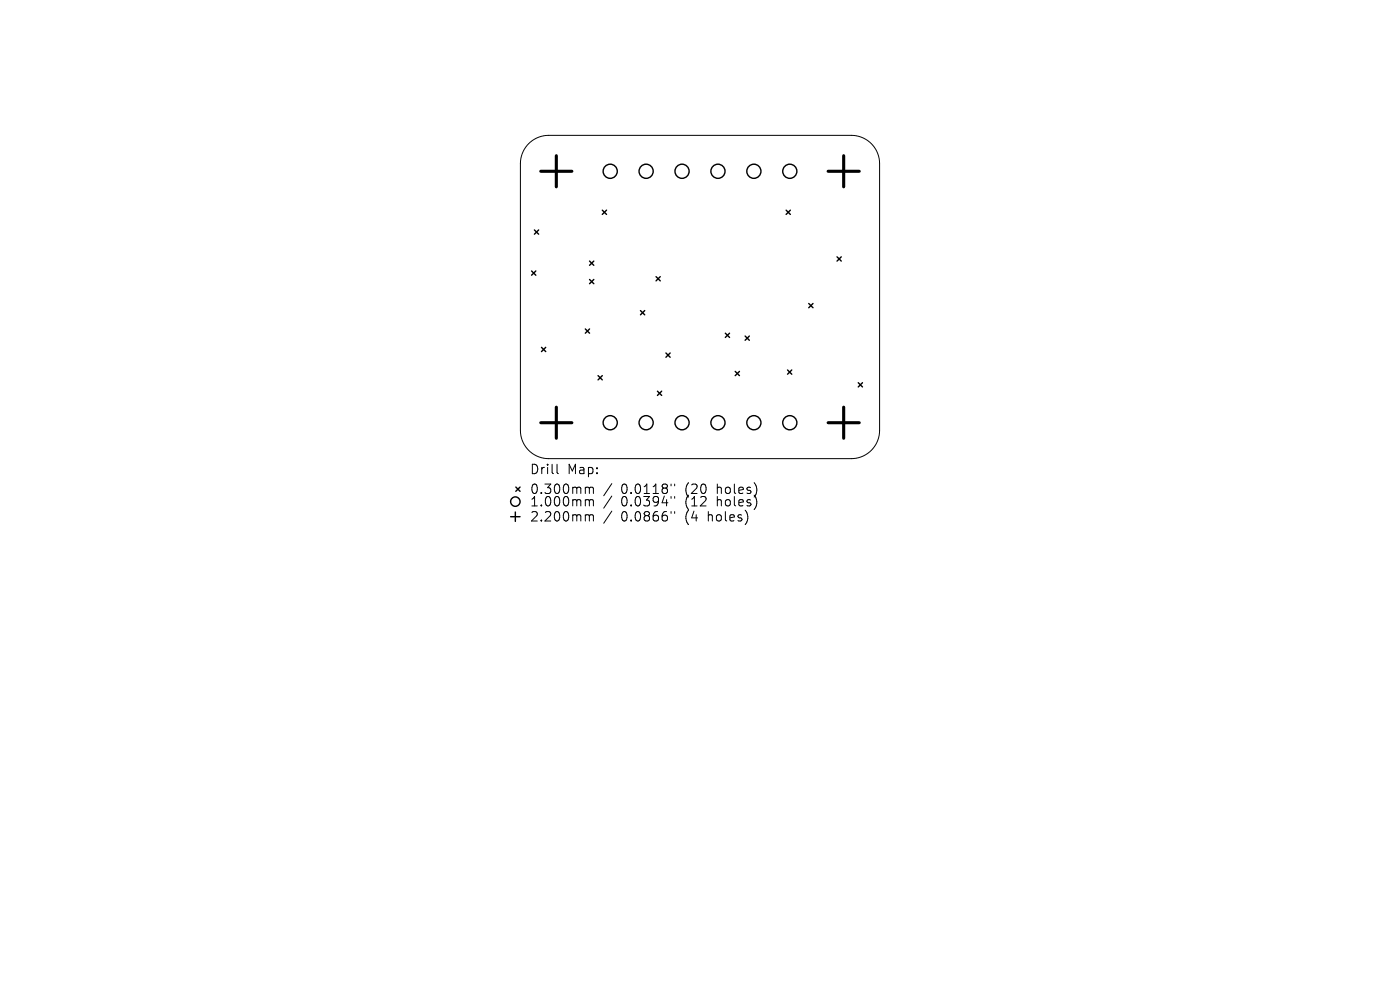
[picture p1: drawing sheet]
<svg xmlns="http://www.w3.org/2000/svg" width="297mm" height="210mm" viewBox="0 0 297 210" stroke-linecap="round" stroke-linejoin="round" font-family="sans-serif">
<defs><g id="words">
<g font-size="2.8">
<text x="112.3" y="100.9">Drill</text>
<text x="120.3" y="100.9">Map:</text>
<text x="112.3" y="105.1">0.300mm</text>
<text x="112.3" y="107.7">1.000mm</text>
<text x="131.8" y="105.1">0.0118&quot;</text>
<text x="131.8" y="107.7">0.0394&quot;</text>
<text x="145.5" y="105.1">(20</text>
<text x="145.5" y="107.7">(12</text>
<text x="152.4" y="105.1">holes)</text>
<text x="152.4" y="107.7">holes)</text>
<text x="112.3" y="110.9">2.200mm</text>
<text x="131.8" y="110.9">0.0866&quot;</text>
<text x="145.5" y="110.9">(4</text>
<text x="150.5" y="110.9">holes)</text>
</g>
</g></defs>
<g fill="none" stroke="#000" stroke-width=".21">
<path d="M112.2 30.5a6 6 0 0 1 4.2-1.8h64.2a6 6 0 0 1 6 6v56.6a6 6 0 0 1-6 6h-64.2a6 6 0 0 1-6-6v-56.6a6 6 0 0 1 1.8-4.2zM118.2 98.5v1.7l.3 .3M124.5 103.3l.4 .1 .1 .2M124.5 106h.2l.3 .3M124.5 109.2h.2l.3 .3M125 103.6l.3-.3 .5 .1 .1 1.3M125 103.6v1.1M125 106.3v1M125 109.5v1M125 106.3l.3-.3 .5 .1 .1 1.2M125 109.5l.3-.3 .5 .1 .1 1.2M129.8 102.6l-1.7 2.6"/>
<path d="M129.8 105.2l-1.7 2.6M129.8 108.4l-1.7 2.6M142.4 102.7v.4M142.4 105.3v.4M142.4 108.5v.4M143.1 102.7v.4M143.1 105.3v.4M143.1 108.5v.4"/>
</g>
<g fill="none" stroke="#000" stroke-width=".3">
<path d="M112.8 57.5l.9 .9M113.4 48.8l.9 .9M113.7 57.5l-.9 .9M114.3 48.8l-.9 .9M125.1 55.4l.9 .9M125.1 59.3l.9 .9M126 55.4l-.9 .9M126 59.3l-.9 .9M127.8 44.6l.9 .9M128.7 44.6l-.9 .9M139.2 58.7l.9 .9M140.1 58.7l-.9 .9"/>
<path d="M166.8 44.6l.9 .9M167.7 44.6l-.9 .9M177.6 54.5l.9 .9M178.5 54.5l-.9 .9M114.9 73.7l.9 .9M115.8 73.7l-.9 .9M124.2 69.8l.9 .9M125.1 69.8l-.9 .9M126.9 79.7l.9 .9M127.8 79.7l-.9 .9M135.9 65.9l.9 .9M136.8 65.9l-.9 .9"/>
<path d="M141.3 74.9l.9 .9M142.2 74.9l-.9 .9M153.9 70.7l.9 .9M154.8 70.7l-.9 .9M156 78.8l.9 .9M156.9 78.8l-.9 .9M158.1 71.3l.9 .9M159 71.3l-.9 .9M167.1 78.5l.9 .9M168 78.5l-.9 .9M171.6 64.4l.9 .9M172.5 64.4l-.9 .9"/>
<path d="M139.5 83l.9 .9M140.4 83l-.9 .9M182.1 81.2l.9 .9M183 81.2l-.9 .9M108.3 109.6h2M109.3 108.6v2M109.4 103.3l.9 .9M110.3 103.3l-.9 .9"/>
<circle cx="129.5" cy="36.3" r="1.5"/>
<circle cx="137.1" cy="36.3" r="1.5"/>
<circle cx="144.7" cy="36.3" r="1.5"/>
<circle cx="152.3" cy="36.3" r="1.5"/>
<circle cx="159.9" cy="36.3" r="1.5"/>
<circle cx="167.6" cy="36.3" r="1.5"/>
<circle cx="129.5" cy="89.7" r="1.5"/>
<circle cx="137.1" cy="89.7" r="1.5"/>
<circle cx="144.7" cy="89.7" r="1.5"/>
<circle cx="152.3" cy="89.7" r="1.5"/>
<circle cx="159.9" cy="89.7" r="1.5"/>
<circle cx="167.6" cy="89.7" r="1.5"/>
<circle cx="109.3" cy="106.4" r="1"/>
</g>
<path d="M114.7 36.3h6.6M118 33v6.6M175.7 36.3h6.6M179 33v6.6M114.7 89.7h6.6M118 86.4v6.6M175.7 89.7h6.6M179 86.4v6.6" fill="none" stroke="#000" stroke-width=".66"/>
<use href="#words"/>
</svg>
